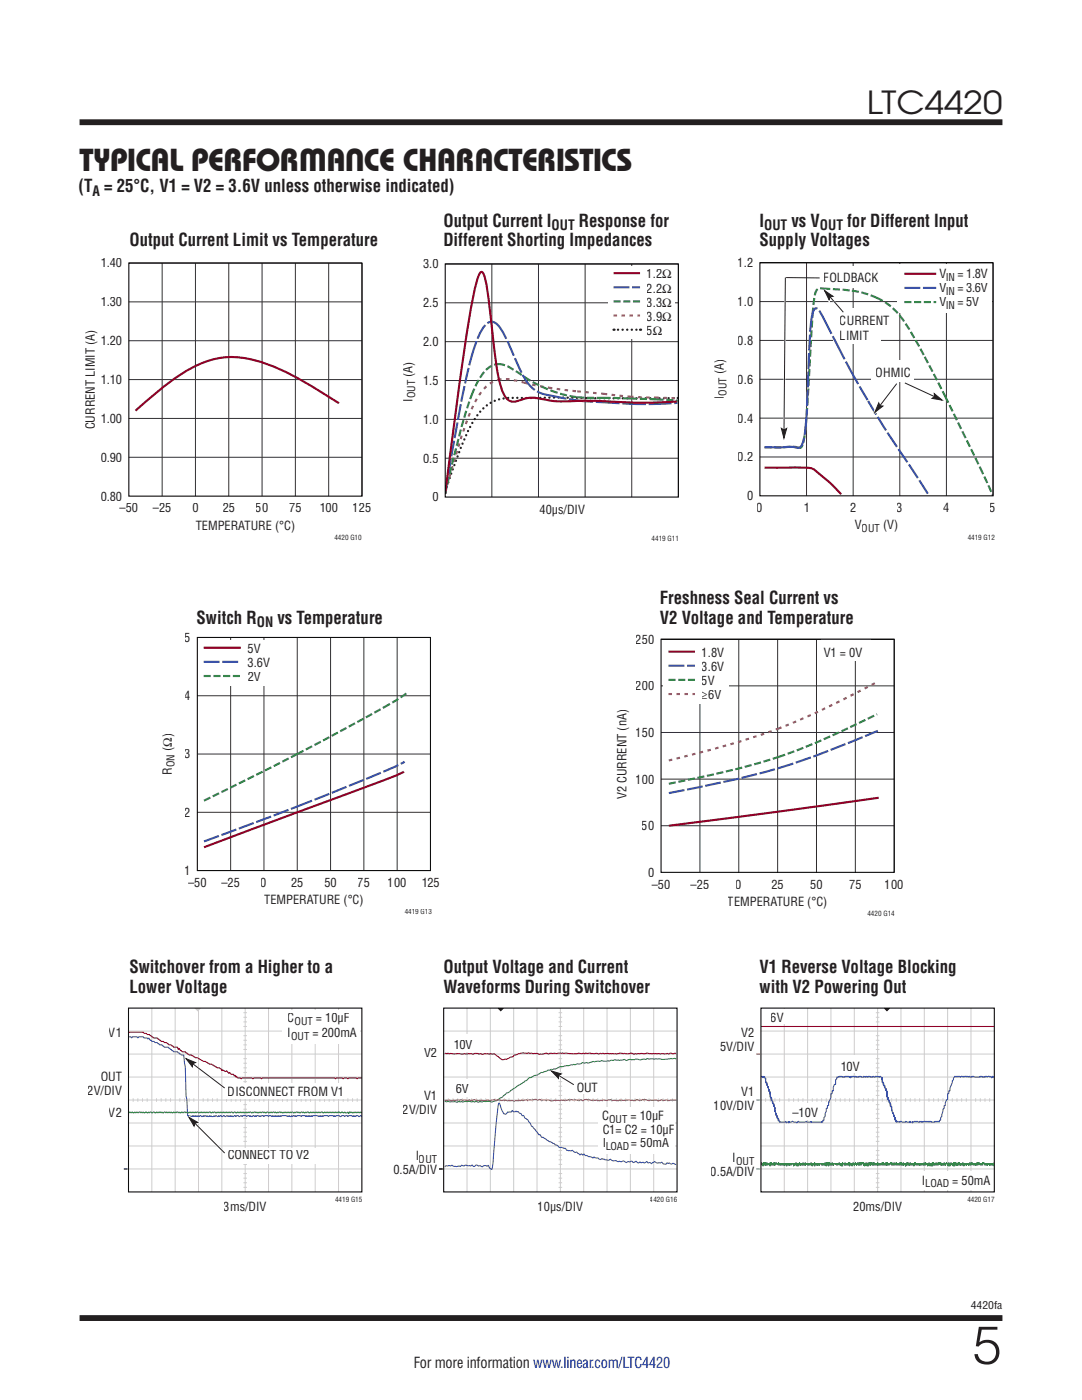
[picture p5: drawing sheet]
<svg xmlns="http://www.w3.org/2000/svg" width="216mm" height="279mm" viewBox="0 0 216 279" stroke-linecap="round" stroke-linejoin="round" font-family="sans-serif">
<defs><g id="words">
<text font-size="10.6" fill="#231f20" x="194.1" y="272.2">5</text>
<g font-size="6.3" fill="#231f20">
<text x="173" y="22.8">LTC4420</text>
<text x="15.9" y="34.1">TYPICAL PERFORMANCE CHARACTERISTICS</text>
</g>
<g font-size="3.5" fill="#231f20">
<text x="15.7" y="38.4">(T = 25°C, V1 = V2 = 3.6V unless otherwise indicated)</text>
<text x="88.5" y="45.2">Output Current I</text>
<text x="115.5" y="45.2">Response for</text>
<text x="151.6" y="45.2">I</text>
<text x="157.9" y="45.2">vs V</text>
<text x="169.1" y="45.2">for Different Input</text>
<text x="25.8" y="49.1">Output Current Limit vs Temperature</text>
<text x="88.5" y="49.1">Different Shorting Impedances</text>
<text x="151.6" y="49.1">Supply Voltages</text>
<text x="39.2" y="124.5">Switch R</text>
<text x="55.4" y="124.5">vs Temperature</text>
<text x="131.7" y="120.6">Freshness Seal Current vs</text>
<text x="131.7" y="124.5">V2 Voltage and Temperature</text>
<text x="25.8" y="194.2">Switchover from a Higher to a</text>
<text x="88.5" y="194.2">Output Voltage and Current</text>
<text x="151.6" y="194.2">V1 Reverse Voltage Blocking</text>
<text x="25.8" y="198.1">Lower Voltage</text>
<text x="88.5" y="198.1">Waveforms During Switchover</text>
<text x="151.6" y="198.1">with V2 Powering Out</text>
</g>
<text font-size="3" fill="#231f20" x="82.5" y="273.1">For more information www.linear.com/LTC4420</text>
<g font-size="2.8" fill="#231f20">
<text x="18.5" y="39.1">A</text>
<text x="110.1" y="45.9">OUT</text>
<text x="152.5" y="45.9">OUT</text>
<text x="163.6" y="45.9">OUT</text>
<text x="51.2" y="125.2">ON</text>
</g>
<g font-size="2.5" fill="#231f20">
<text x="20.1" y="53.4">1.40</text>
<text x="84.4" y="53.6">3.0</text>
<text x="147.2" y="53.3">1.2</text>
<text x="129.1" y="55.6">1.2Ω</text>
<text x="129.1" y="58.4">2.2Ω</text>
<text x="164.4" y="56.3">FOLDBACK</text>
<text x="187.4" y="55.5">V</text>
<text x="187.4" y="58.3">V</text>
<text x="191.1" y="55.5">= 1.8V</text>
<text x="191.1" y="58.3">= 3.6V</text>
<text x="20.1" y="61.1">1.30</text>
<text x="84.4" y="61.3">2.5</text>
<text x="129.1" y="61.2">3.3Ω</text>
<text x="129.1" y="64">3.9Ω</text>
<text x="147.2" y="61.1">1.0</text>
<text x="167.6" y="64.9">CURRENT</text>
<text x="187.4" y="61.2">V</text>
<text x="191.1" y="61.2">= 5V</text>
<text x="20.1" y="68.9">1.20</text>
<text x="84.4" y="69.1">2.0</text>
<text x="129.1" y="66.9">5Ω</text>
<text x="147.2" y="68.8">0.8</text>
<text x="167.6" y="67.9">LIMIT</text>
<text x="20.1" y="76.6">1.10</text>
<text x="82.3" y="75.2" transform="rotate(-90 82.3 75.2)">(A)</text>
<text x="84.4" y="76.8">1.5</text>
<text x="144.4" y="74.7" transform="rotate(-90 144.4 74.7)">(A)</text>
<text x="147.2" y="76.6">0.6</text>
<text x="174.7" y="75.3">OHMIC</text>
<text x="82.3" y="80.1" transform="rotate(-90 82.3 80.1)">I</text>
<text x="144.4" y="79.7" transform="rotate(-90 144.4 79.7)">I</text>
<text x="18.9" y="85.7" transform="rotate(-90 18.9 85.7)">CURRENT LIMIT (A)</text>
<text x="20.1" y="84.4">1.00</text>
<text x="84.4" y="84.6">1.0</text>
<text x="147.2" y="84.3">0.4</text>
<text x="20.1" y="92.1">0.90</text>
<text x="84.4" y="92.3">0.5</text>
<text x="147.2" y="92.1">0.2</text>
<text x="20.1" y="99.9">0.80</text>
<text x="86.3" y="100.1">0</text>
<text x="149.1" y="99.8">0</text>
<text x="23.9" y="102.3">–50</text>
<text x="30.5" y="102.3">–25</text>
<text x="38.4" y="102.3">0</text>
<text x="39" y="105.7">TEMPERATURE (°C)</text>
<text x="44.4" y="102.3">25</text>
<text x="51.1" y="102.3">50</text>
<text x="57.7" y="102.3">75</text>
<text x="63.7" y="102.3">100</text>
<text x="70.4" y="102.3">125</text>
<text x="107.7" y="102.6">40µs/DIV</text>
<text x="151" y="102.2">0</text>
<text x="160.3" y="102.2">1</text>
<text x="169.6" y="102.2">2</text>
<text x="170.6" y="105.6">V</text>
<text x="176.2" y="105.6">(V)</text>
<text x="178.9" y="102.2">3</text>
<text x="188.2" y="102.2">4</text>
<text x="197.5" y="102.2">5</text>
<text x="36.9" y="128.1">5</text>
<text x="49.4" y="130.3">5V</text>
<text x="126.9" y="128.5">250</text>
<text x="140" y="131.1">1.8V</text>
<text x="164.4" y="131.1">V1 = 0V</text>
<text x="49.4" y="133.1">3.6V</text>
<text x="49.4" y="136">2V</text>
<text x="126.9" y="137.8">200</text>
<text x="140" y="133.9">3.6V</text>
<text x="140" y="136.7">5V</text>
<text x="36.9" y="139.7">4</text>
<text x="140" y="139.6">≥6V</text>
<text x="34.3" y="149.9" transform="rotate(-90 34.3 149.9)">(Ω)</text>
<text x="126.9" y="147.1">150</text>
<text x="34.3" y="154.6" transform="rotate(-90 34.3 154.6)">R</text>
<text x="36.9" y="151.4">3</text>
<text x="125" y="159.5" transform="rotate(-90 125 159.5)">V2 CURRENT (nA)</text>
<text x="126.9" y="156.4">100</text>
<text x="36.9" y="163">2</text>
<text x="128.1" y="165.7">50</text>
<text x="36.9" y="174.6">1</text>
<text x="37.5" y="177">–50</text>
<text x="44.2" y="177">–25</text>
<text x="52" y="177">0</text>
<text x="58.1" y="177">25</text>
<text x="64.7" y="177">50</text>
<text x="71.4" y="177">75</text>
<text x="77.4" y="177">100</text>
<text x="84" y="177">125</text>
<text x="129.3" y="175">0</text>
<text x="130.1" y="177.3">–50</text>
<text x="137.8" y="177.3">–25</text>
<text x="146.8" y="177.3">0</text>
<text x="153.9" y="177.3">25</text>
<text x="161.7" y="177.3">50</text>
<text x="169.4" y="177.3">75</text>
<text x="176.6" y="177.3">100</text>
<text x="52.7" y="180.4">TEMPERATURE (°C)</text>
<text x="145.2" y="180.8">TEMPERATURE (°C)</text>
<text x="153.8" y="204">6V</text>
<text x="21.7" y="206.9">V1</text>
<text x="57.4" y="204.1">C</text>
<text x="57.4" y="207">I</text>
<text x="62.4" y="207">= 200mA</text>
<text x="63" y="204.1">= 10µF</text>
<text x="90.4" y="209.4">10V</text>
<text x="143.7" y="209.8">5V/DIV</text>
<text x="147.9" y="207">V2</text>
<text x="20.1" y="215.7">OUT</text>
<text x="84.6" y="211">V2</text>
<text x="167.7" y="213.6">10V</text>
<text x="17.5" y="218.5">2V/DIV</text>
<text x="45.5" y="218.7">DISCONNECT FROM V1</text>
<text x="84.6" y="219.5">V1</text>
<text x="90.9" y="218.2">6V</text>
<text x="115" y="217.9">OUT</text>
<text x="142.5" y="221.5">10V/DIV</text>
<text x="147.9" y="218.7">V1</text>
<text x="21.7" y="222.9">V2</text>
<text x="80.4" y="222.3">2V/DIV</text>
<text x="120.2" y="223.5">C</text>
<text x="120.2" y="226.4">C1= C2 = 10µF</text>
<text x="125.8" y="223.5">= 10µF</text>
<text x="158.1" y="222.9">–10V</text>
<text x="45.4" y="231.4">CONNECT TO V2</text>
<text x="82.9" y="231.5">I</text>
<text x="120.2" y="229">I</text>
<text x="125.9" y="229">= 50mA</text>
<text x="146.2" y="231.9">I</text>
<text x="78.5" y="234.3">0.5A/DIV</text>
<text x="141.8" y="234.7">0.5A/DIV</text>
<text x="183.9" y="236.4">I</text>
<text x="190" y="236.4">= 50mA</text>
<text x="44.7" y="241.7">3ms/DIV</text>
<text x="107.3" y="241.7">10µs/DIV</text>
<text x="170.2" y="241.7">20ms/DIV</text>
</g>
<g font-size="2.1" fill="#231f20">
<text x="188.7" y="56">IN</text>
<text x="188.7" y="58.9">IN</text>
<text x="188.7" y="61.7">IN</text>
<text x="82.8" y="79.5" transform="rotate(-90 82.8 79.5)">OUT</text>
<text x="144.9" y="79" transform="rotate(-90 144.9 79)">OUT</text>
<text x="171.9" y="106.2">OUT</text>
<text x="34.8" y="153.1" transform="rotate(-90 34.8 153.1)">ON</text>
<text x="58.1" y="207.6">OUT</text>
<text x="58.8" y="204.6">OUT</text>
<text x="121.5" y="224.1">OUT</text>
<text x="83.6" y="232">OUT</text>
<text x="120.8" y="229.5">LOAD</text>
<text x="146.9" y="232.4">OUT</text>
<text x="184.6" y="237">LOAD</text>
<text x="193.7" y="261.2">4420fa</text>
</g>
<g font-size="1.4" fill="#231f20">
<text x="66.7" y="107.8">4420 G10</text>
<text x="130" y="107.9">4419 G11</text>
<text x="193.1" y="107.7">4419 G12</text>
<text x="80.7" y="182.5">4419 G13</text>
<text x="173.1" y="182.8">4420 G14</text>
<text x="66.9" y="239.8">4419 G15</text>
<text x="129.7" y="239.8">4420 G16</text>
<text x="193" y="239.8">4420 G17</text>
</g>
</g></defs>
<path d="M15.9 24.4h184.1M15.9 263h184.1" fill="none" stroke="#231f20" stroke-width="1.2" stroke-linecap="butt"/>
<g fill="none" stroke="#323232" stroke-width=".2">
<path d="M25.7 52.5h46.5v46.5M32.4 52.5v46.5M39 52.5v46.5M45.6 52.5v46.5M52.3 52.5v46.5M58.9 52.5v46.5M65.6 52.5v46.5M151.6 52.4h46.6v46.6M160.9 52.4v46.6M170.2 52.4v46.6M179.5 52.4v46.6M188.8 52.4v46.6"/>
<path d="M25.7 75.8h46.5M25.7 68h46.5M25.7 60.2h46.5M151.6 75.7h46.6M151.6 67.9h46.6M151.6 60.2h46.6M25.7 91.3h46.5M25.7 83.5h46.5M151.6 91.2h46.6M151.6 83.4h46.6"/>
</g>
<path d="M67.6 80.5l-2.4-1.6a51.2 51.2 0 0 0-15.2-7.2 16.7 16.7 0 0 0-13.4 2.7 74.8 74.8 0 0 0-9.6 7.6" fill="none" stroke="#900027" stroke-width=".42"/>
<path d="M25.7 52.5h46.5v46.5h-46.5z" fill="none" stroke="#000" stroke-width=".21"/>
<g fill="#fff">
<path d="M173.8 71.9h8.6v4.2h-8.6z"/>
<path d="M166.2 61.4h9.5v7.1h-9.5z"/>
<path d="M163.2 53.1h11.3v4.3h-11.3z"/>
<path d="M179 52.8h18.8v9.6h-18.8z"/>
</g>
<path d="M180.5 54.6h6.3M152.6 93.3h4.9a16.2 16.2 0 0 1 4.8 .3 39.8 39.8 0 0 1 5.6 5" fill="none" stroke="#900027" stroke-width=".42"/>
<g fill="none" stroke="#3a52a4" stroke-width=".42" stroke-dasharray="3.2 .5" stroke-linecap="butt">
<path d="M180.5 57.5h6.3M161.9 64.1a3.1 3.1 0 0 1 .8-2.6 1.65 1.65 0 0 1 1.2 1.2l.6 1.1M164.5 63.8l2.6 5.1M167.1 68.9l2.6 5M169.7 73.9l3.5 6.1M152.6 89.3h1.8M154.4 89.3h1.9M156.3 89.3l1.3-.1 1 .1M158.6 89.3a1.08 1.08 0 0 0 1.6-1l.6-3.6M160.8 84.7l.7-15.5 .4-5.1M173.2 80l4 6.5M177.2 86.5l4.2 6.3"/>
<path d="M181.4 92.8l3.8 5.8"/>
</g>
<g fill="none" stroke="#36864b" stroke-width=".42" stroke-dasharray="1.4 .5" stroke-linecap="butt">
<path d="M164.3 57.6l5.7 .4M170 58l2.2 .5 2.7 .9M174.9 59.4a11.6 11.6 0 0 1 4.7 3.6M162.1 62.8l.2-1.6a5.9 5.9 0 0 1 .9-3.5l1.1-.1M179.6 63a58.2 58.2 0 0 1 4.9 8.2M180.5 60.3h6.3M184.5 71.2l4.1 7.9M188.6 79.1l3.5 7.1M152.6 89.3h3.7M156.3 89.3l2-.1 .8 .1M159.1 89.3a.64 .64 0 0 0 .9-.2 13.5 13.5 0 0 0 .8-4.4M160.8 84.7l1.3-21.9"/>
<path d="M192.1 86.2l3.5 7.2M195.6 93.4l2.5 5.4"/>
</g>
<path d="M151.6 52.4h46.6v46.6h-46.6z" fill="none" stroke="#000" stroke-width=".21"/>
<path d="M180.6 76.4l7.3 3.4" fill="none" stroke="#fff" stroke-width=".35"/>
<path d="M186.2 78.2l1.9 1.5-.2 .3-2.3-.4 .8-.5z" fill="#fff"/>
<path d="M186.2 78.2l1.9 1.5-.2 .3-2.3-.4 .8-.5z" fill="none" stroke="#fff" stroke-width=".2"/>
<path d="M180.6 76.4l7.3 3.4" fill="none" stroke="#231f20" stroke-width=".2"/>
<path d="M186.4 78.5l1.6 1.4-2-.4 .5-.3z" fill="#231f20"/>
<path d="M186.4 78.5l1.6 1.4-2-.4 .5-.3z" fill="none" stroke="#231f20" stroke-width=".2"/>
<path d="M178.9 76.6l-4.3 5.6" fill="none" stroke="#fff" stroke-width=".35"/>
<path d="M175.3 80l.4 .9h.9l-1.9 1.5-.3-.2z" fill="#fff"/>
<path d="M175.3 80l.4 .9h.9l-1.9 1.5-.3-.2z" fill="none" stroke="#fff" stroke-width=".2"/>
<path d="M178.9 76.6l-4.3 5.6" fill="none" stroke="#231f20" stroke-width=".2"/>
<path d="M175.3 80.4l.3 .6h.6l-1.6 1.3z" fill="#231f20"/>
<path d="M175.3 80.4l.3 .6h.6l-1.6 1.3z" fill="none" stroke="#231f20" stroke-width=".2"/>
<path d="M164.6 58.1l3.7 4.2" fill="none" stroke="#fff" stroke-width=".35"/>
<path d="M164.4 58.1l.3-.2 1.9 1.3-.9 .2-.2 .8z" fill="#fff"/>
<path d="M164.4 58.1l.3-.2 1.9 1.3-.9 .2-.2 .8z" fill="none" stroke="#fff" stroke-width=".2"/>
<path d="M164.6 58.1l3.7 4.2" fill="none" stroke="#231f20" stroke-width=".2"/>
<path d="M164.5 58l1.7 1.1-.6 .2-.2 .5z" fill="#231f20"/>
<path d="M156.8 55.4l6.8 .1M164.5 58l1.7 1.1-.6 .2-.2 .5z" fill="none" stroke="#231f20" stroke-width=".2"/>
<path d="M156.7 55.4l-.3 32" fill="none" stroke="#fff" stroke-width=".35"/>
<path d="M155.7 85.2l.7 .5 .8-.5-.6 2.3h-.4z" fill="#fff"/>
<path d="M155.7 85.2l.7 .5 .8-.5-.6 2.3h-.4z" fill="none" stroke="#fff" stroke-width=".2"/>
<path d="M156.7 55.4l-.3 32" fill="none" stroke="#231f20" stroke-width=".2"/>
<path d="M155.9 85.5l.5 .3 .6-.3-.6 2z" fill="#231f20"/>
<path d="M155.9 85.5l.5 .3 .6-.3-.6 2z" fill="none" stroke="#231f20" stroke-width=".2"/>
<path d="M39.4 127.2h46.5v46.5M39.4 138.9h46.5M46 127.2v46.5M52.7 127.2v46.5M59.3 127.2v46.5M66 127.2v46.5M72.6 127.2v46.5M79.3 127.2v46.5M39.4 150.5h46.5M39.4 162.1h46.5" fill="none" stroke="#323232" stroke-width=".2"/>
<path d="M40 127.6h14.2v9.2h-14.2z" fill="#fff"/>
<path d="M40.6 129.3h7.5M80.6 154a129 129 0 0 1-13.7 5.3l-26.2 9.8" fill="none" stroke="#900027" stroke-width=".42"/>
<path d="M40.6 132.1h7.5M76.6 154l3.1-1.4 1-.6M40.7 167.9l18.6-6.9M59.3 161l17.3-7" fill="none" stroke="#3a52a4" stroke-width=".42" stroke-dasharray="3.2 .5" stroke-linecap="butt"/>
<path d="M40.6 134.9h7.5M40.7 159.8l18.6-9.3M59.3 150.5l17.3-9.3M76.6 141.2l3.2-1.9 1.3-1" fill="none" stroke="#36864b" stroke-width=".42" stroke-dasharray="1.4 .5" stroke-linecap="butt"/>
<path d="M39.4 127.2h46.5v46.5h-46.5z" fill="none" stroke="#000" stroke-width=".21"/>
<path d="M131.9 127.6h46.5v46.5M131.9 136.9h46.5M139.7 127.6v46.5M147.4 127.6v46.5M155.2 127.6v46.5M162.9 127.6v46.5M170.7 127.6v46.5M131.9 155.5h46.5M131.9 146.2h46.5M131.9 164.8h46.5" fill="none" stroke="#323232" stroke-width=".2"/>
<g fill="#fff">
<path d="M163.8 127.7h9.8v4.2h-9.8z"/>
<path d="M132.3 127.7h13.2v12.7h-13.2z"/>
</g>
<path d="M133.4 130h5.3M175.3 159.2l-20.1 2.8-21.7 2.8" fill="none" stroke="#900027" stroke-width=".42"/>
<path d="M133.4 132.9h5.3M133.5 158.3l13.2-2.7 8.6-2.3M155.3 153.3l8.7-2.9 11.2-4.6" fill="none" stroke="#3a52a4" stroke-width=".42" stroke-dasharray="3.2 .5" stroke-linecap="butt"/>
<path d="M133.4 135.7h5.3M133.5 156.4l13.3-2.9 8.5-2.4M155.3 151.1a161.9 161.9 0 0 0 19.7-8.6" fill="none" stroke="#36864b" stroke-width=".42" stroke-dasharray="1.4 .5" stroke-linecap="butt"/>
<path d="M133.4 138.5h5.3M133.5 151.8l13.2-3.5 8.6-2.9M155.3 145.4l8.2-3.5 11.8-6" fill="none" stroke="#b57233" stroke-width=".42" stroke-dasharray=".7 .9" stroke-linecap="butt"/>
<path d="M131.9 127.6h46.5v46.5h-46.5zM25.6 201.2h46.6v36.7h-46.6z" fill="none" stroke="#000" stroke-width=".21"/>
<g fill="none" stroke="#cdcdcd" stroke-width=".2">
<path d="M25.6 219.5h46.6M25.6 214.9h46.6M25.6 210.4h46.6M25.6 205.8h46.6M26.6 219.2v.7M27.5 219.2v.7M28.4 219.2v.7M29.4 219.2v.7M30.3 201.2v36.7M31.2 219.2v.7M32.2 219.2v.7M33.1 219.2v.7"/>
<path d="M34 219.2v.7M35 201.2v36.7M35.9 219.2v.7M36.8 219.2v.7M37.7 219.2v.7M38.7 219.2v.7M39.6 201.2v36.7M40.5 219.2v.7M41.5 219.2v.7M42.4 219.2v.7M43.3 219.2v.7M44.3 201.2v36.7"/>
<path d="M45.2 219.2v.7M46.1 219.2v.7M47.1 219.2v.7M48 219.2v.7M48.6 218.6h.7M48.6 217.7h.7M48.6 216.8h.7M48.6 215.9h.7M48.6 214h.7M48.6 213.1h.7M48.6 212.2h.7M48.6 211.3h.7"/>
<path d="M48.6 209.4h.7M48.6 208.5h.7M48.6 207.6h.7M48.6 206.7h.7M48.6 204.9h.7M48.6 203.9h.7M48.6 203h.7M48.6 202.1h.7M48.9 201.2v36.7M49.9 219.2v.7M50.8 219.2v.7M51.7 219.2v.7"/>
<path d="M52.6 219.2v.7M53.6 201.2v36.7M54.5 219.2v.7M55.4 219.2v.7M56.4 219.2v.7M57.3 219.2v.7M58.2 201.2v36.7M59.2 219.2v.7M60.1 219.2v.7M61 219.2v.7M62 219.2v.7M62.9 201.2v36.7"/>
<path d="M63.8 219.2v.7M64.8 219.2v.7M65.7 219.2v.7M66.6 219.2v.7M67.6 201.2v36.7M68.5 219.2v.7M69.4 219.2v.7M70.3 219.2v.7M71.3 219.2v.7M25.6 233.3h46.6M25.6 228.7h46.6M25.6 224.1h46.6"/>
<path d="M48.6 237h.7M48.6 236h.7M48.6 235.1h.7M48.6 234.2h.7M48.6 232.4h.7M48.6 231.5h.7M48.6 230.5h.7M48.6 229.6h.7M48.6 227.8h.7M48.6 226.9h.7M48.6 226h.7M48.6 225h.7"/>
<path d="M48.6 223.2h.7M48.6 222.3h.7M48.6 221.4h.7M48.6 220.5h.7"/>
</g>
<path d="M38.9 201.2h1.1l-.5 .5z" fill="#cdcdcd" stroke="#cdcdcd" stroke-width=".2"/>
<path d="M25.7 206h2.9l.1 .2h.5l.2 .3h.4l.3 .2a1.11 1.11 0 0 0 1.3 .5l.8 .6h.4l.2 .3h.4l.5 .4h.5a1.11 1.11 0 0 0 1.2 .5l.2 .4 .1-.2 .7 .7h.6l.7 .6h.5l.8 .6h.5l1 .7h.5l.8 .6h.4l1.1 .7h.5l.3 .2 .2 .4 .1-.2 .5 .3 .3-.1 .5 .5 .1-.2a.56 .56 0 0 0 .8 .4l.2 .4 .1-.2 .2 .3 .1-.1 .2 .3h.6l.1 .2 .2-.2h2l.2 .2 .1-.2h1.4l.2 .2 .1-.2h14.5l.1 .2 .2-.2h1.2l.2 .2 .1-.2h.7l.1 .2 .2-.2h1.5l.2 .2 .1-.2h.8" fill="none" stroke="#900027" stroke-width=".21"/>
<path d="M25.7 206.9h.4l.2 .3 .1-.3h.9l.2 .3 .2-.3h.9l.1 .3h.7l.1 .2 .2-.2 .6 .6h.5l.1 .3h.5l.4 .4h.5a1.11 1.11 0 0 0 1.3 .5l.6 .4a1.11 1.11 0 0 0 1.2 .5l.8 .6h.5l.3 2.4 .1 5.9 .2 .6 .1 3.3 .3 .1 .2-.1 .2 .1 .3-.1 .1 .1 .2-.1 .1 .1 .2-.1 .1 .1 .2-.1 .2 .1 .1-.1 .2 .1 .1-.1 .3 .1 .3-.1 .2 .1 .2-.1 .3 .1 .1-.1 .2 .1 .3-.1 .1 .1 .2-.1 .1 .1h.4l.1-.1 .2 .1 .1-.1 .3 .1 .3-.1 .2 .1 .2-.1 .3 .1 .3-.1 .3 .1 .3-.1 .3 .1 .2-.1 .1 .1 .2-.1 .1 .1 .2-.1 .1 .1 .4-.1 .3 .1 .1-.1h.3l.2 .1 .3-.1 .3 .1 .2-.1h.6l.1 .1 .2-.1h.3l.2 .1 .1-.1 .2 .1 .3-.1 .3 .1 .1-.1 .2 .1 .2-.1h.3l.1 .1 .2-.1 .1 .1 .2-.1h.3l.1 .1 .2-.1h.6l.2 .1 .1-.1h.3l.2 .1 .2-.1 .1 .1 .2-.1 .1 .1 .2-.1 .1 .1 .2-.1 .1 .1 .2-.1 .2 .1 .1-.1 .2 .1 .1-.1h1l.1 .1 .2-.1 .1 .1 .2-.1 .1 .1 .3-.1 .2 .1 .1-.1 .4 .1 .1-.1 .2 .1 .1-.1h.6l.2 .1 .2-.1h.6l.1 .1 .2-.1 .1 .1 .2-.1 .2 .1 .1-.1 .2 .1 .1-.1 .2 .1 .1-.1h1l.1 .1 .2-.1 .1 .1 .2-.1 .1 .1 .2-.1 .1 .1 .2-.1h.8l.1 .1 .2-.1h.8l.1 .1 .2-.1 .1 .1 .2-.1h.6l.2 .1 .3-.1h.4l.2 .1 .1-.1h.4l.1 .1 .2-.1h.6l.1 .1 .2-.1 .2 .1 .1-.1 .2 .1 .1-.1h.3l.2 .1 .3-.1 .3 .1" fill="none" stroke="#3a52a4" stroke-width=".21"/>
<path d="M72.2 222l-.1 .1-.2-.2-.2 .2-.1-.2-.2 .2-.1-.2-.2 .2-.1-.2-.2 .2-.1-.2-.4 .2-.1-.2-.2 .2-.3-.2-.1 .4-.2-.4-.1 .2h-.4l-.1-.2-.2 .2-.3-.2-.3 .2-.3-.2-.3 .2-.2-.2-.1 .2-.2-.2-.1 .2-.2-.2-.1 .2-.2-.2-.1 .2-.2-.2-.2 .2-.1-.2-.2 .2-.1-.2-.2 .2-.1-.2-.2 .2-.1-.2-.2 .2-.3-.2-.3 .2-.2-.2-.1 .2-.2-.2-.1 .2-.2-.2-.2 .2-.1-.2-.2 .2-.1-.2-.2 .2-.1-.2-.2 .2-.1-.2-.2 .2-.3-.2-.3 .2-.2-.2-.1 .2-.3-.2-.2 .2-.1-.2-.4 .2-.3-.2-.1 .2-.2-.2-.3 .2-.1-.2-.2 .2-.3-.2-.3 .2-.2-.2-.1 .2-.2-.2-.1 .2-.2-.2-.1 .2-.2-.2-.2 .2-.1-.2-.2 .2-.3-.2-.1 .2-.2-.2-.3 .2-.2-.2-.1 .2-.3-.2-.2 .2-.1-.2-.3 .2-.2-.2-.2 .2-.1-.2-.2 .2-.3-.2-.3 .2-.3-.2-.2 .2-.1-.2-.3 .2-.2-.2-.1 .2-.2-.2-.1 .2-.3-.2-.2 .2-.2-.2-.3 .2-.1-.2-.2 .2-.3-.2-.3 .2-.2-.2-.1 .2-.2-.2-.1 .2-.2-.2-.1 .2-.2-.2-.1 .2-.2-.2-.2 .2-.1-.2-.2 .2-.1-.2-.2 .2-.1-.2-.2 .2-.3-.2-.3 .2-.3-.2-.3 .2-.2-.2-.1 .2-.2-.2-.1 .2-.2-.2-.2 .2-.1-.2-.2 .2-.1-.2-.2 .2-.1-.2-.2 .2-.1-.2-.2 .2-.2-.2-.1 .2-.2-.2-.1 .2-.3-.2-.3 .2-.2-.2-.2 .2-.3-.2-.3 .2-.1-.2-.2 .2-.1-.2-.2 .2-.1-.2-.2 .2-.2-.2-.1 .2-.2-.2-.1 .2-.2-.2-.1 .2-.3-.2-.4 .2-.1-.2-.2 .2-.1-.2-.2 .2-.1-.2-.2 .2-.1-.2-.2 .2-.2-.2-.1 .2-.3-.2-.2 .2-.1-.2-.3 .2-.2-.2-.1 .2-.2-.2-.2 .2-.3-.2-.1 .2-.2-.2-.3 .2-.1-.2-.2 .2-.2-.2-.1 .2-.3-.2-.2 .2-.1-.2-.2 .2-.1-.2-.2 .2-.2-.2-.1 .2-.2-.2-.3 .2-.3-.2-.1 .2-.2-.2-.3 .2-.2-.2-.1 .2-.2-.2-.1 .2-.3-.2-.3 .2-.4-.2-.3 .2-.1-.2-.2 .2-.3-.2-.3 .2-.3-.2-.2 .2-.1-.2-.2 .2-.1-.2-.3 .2-.2-.2-.2 .2-.1-.2-.2 .2-.1-.2-.2 .2-.3-.2-.1 .2-.2-.2-.1 .2-.2-.2-.1 .1" fill="none" stroke="#36864b" stroke-width=".21"/>
<path d="M24.7 233.3h.7" fill="none" stroke="#900027" stroke-width=".2"/>
<path d="M24.7 233.3h.7" fill="none" stroke="#3a52a4" stroke-width=".2"/>
<path d="M24.7 233.3h.7" fill="none" stroke="#36864b" stroke-width=".2"/>
<g fill="#fff">
<path d="M56.3 201.7h15.4v6.7h-15.4z"/>
<path d="M45.1 216.1h24.1v3.2h-24.1z"/>
<path d="M44.6 229.1h19v3.2h-19z"/>
</g>
<path d="M37.2 211.3l7.6 5.8" fill="none" stroke="#fff" stroke-width=".35"/>
<path d="M37.2 211.1l2.2 1-.8 .3-.1 .9-1.5-1.9z" fill="#fff"/>
<path d="M37.2 211.1l2.2 1-.8 .3-.1 .9-1.5-1.9z" fill="none" stroke="#fff" stroke-width=".2"/>
<path d="M37.2 211.3l7.6 5.8" fill="none" stroke="#231f20" stroke-width=".2"/>
<path d="M37.1 211.3l1.9 .8-.6 .2v.6z" fill="#231f20"/>
<path d="M37.1 211.3l1.9 .8-.6 .2v.6z" fill="none" stroke="#231f20" stroke-width=".2"/>
<path d="M37.8 223.1l7 7" fill="none" stroke="#fff" stroke-width=".35"/>
<path d="M37.7 223l.1-.2 2.1 1.3-.9 .2-.2 .9-1.2-2.1z" fill="#fff"/>
<path d="M37.7 223l.1-.2 2.1 1.3-.9 .2-.2 .9-1.2-2.1z" fill="none" stroke="#fff" stroke-width=".2"/>
<path d="M37.8 223.1l7 7" fill="none" stroke="#231f20" stroke-width=".2"/>
<path d="M37.7 223l1.8 1-.6 .2-.2 .6z" fill="#231f20"/>
<path d="M37.7 223l1.8 1-.6 .2-.2 .6zM87.6 233.3h.7" fill="none" stroke="#231f20" stroke-width=".2"/>
<g fill="none" stroke="#ccc" stroke-width=".2">
<path d="M88.5 214.9h46.6M88.5 210.4h46.6M88.5 205.8h46.6M89.5 219.2v.7M90.4 219.2v.7M91.3 219.2v.7M92.3 219.2v.7M93.2 201.2v36.7M94.1 219.2v.7M95 219.2v.7M96 219.2v.7M96.9 219.2v.7"/>
<path d="M97.8 201.2v36.7M98.8 219.2v.7M99.7 219.2v.7M100.6 219.2v.7M101.6 219.2v.7M102.5 201.2v36.7M103.4 219.2v.7M104.4 219.2v.7M105.3 219.2v.7M106.2 219.2v.7M107.2 201.2v36.7M108.1 219.2v.7"/>
<path d="M109 219.2v.7M110 219.2v.7M110.9 219.2v.7M111.5 218.6h.7M111.5 217.7h.7M111.5 216.8h.7M111.5 215.9h.7M111.5 213.1h.7M111.5 212.2h.7M111.5 211.3h.7M111.5 209.4h.7M111.5 208.5h.7"/>
<path d="M111.5 207.6h.7M111.5 206.7h.7M111.5 204.9h.7M111.5 203.9h.7M111.5 203h.7M111.5 202.1h.7M111.8 201.2v36.7M112.7 219.2v.7M113.7 219.2v.7M114.6 219.2v.7M115.5 219.2v.7M116.5 201.2v36.7"/>
<path d="M117.4 219.2v.7M118.3 219.2v.7M119.3 219.2v.7M120.2 219.2v.7M121.1 201.2v36.7M122.1 219.2v.7M123 219.2v.7M123.9 219.2v.7M124.9 219.2v.7M125.8 201.2v36.7M126.7 219.2v.7M127.6 219.2v.7"/>
<path d="M128.6 219.2v.7M129.5 219.2v.7M130.4 201.2v36.7M131.4 219.2v.7M132.3 219.2v.7M133.2 219.2v.7M134.2 219.2v.7M88.5 233.3h46.6M88.5 228.7h46.6M88.5 224.1h46.6M111.5 237h.7M111.5 236h.7"/>
<path d="M111.5 235.1h.7M111.5 234.2h.7M111.5 232.4h.7M111.5 231.5h.7M111.5 230.5h.7M111.5 229.6h.7M111.5 227.8h.7M111.5 226.9h.7M111.5 226h.7M111.5 225h.7M111.5 223.2h.7M111.5 222.3h.7"/>
<path d="M111.5 221.4h.7M111.5 220.5h.7"/>
</g>
<path d="M88.5 219.5h46.6M111.5 214h.7" fill="none" stroke="#cdcdcd" stroke-width=".2"/>
<path d="M99.4 201.2h1l-.5 .5z" fill="#231f20" stroke="#231f20" stroke-width=".2"/>
<path d="M134.9 210.2l-3.1 .2-2.7-.3-2.6 .3-.7-.2-.8 .1-1.3-.1-.7 .1-2.7-.1-.9 .1-.3-.1-1.2 .1-.2-.2-3.3 .2-2.1-.1h-2.5l-.3 .1-.5-.1-1.4 .2-.5-.2-2.6-.1-1 .2-.9 .3-.4 .3-.4 .1-.7 .4-.9 .1-.5-.4a2.14 2.14 0 0 0-2.3-.8h-.6l-.5 .1-1.4-.2-.5 .2-.4-.1-2 .1-2.4-.1-.2-.1-.7 .1" fill="none" stroke="#900027" stroke-width=".21"/>
<path d="M134.9 232.3l-.6-.1-.3 .1a.72 .72 0 0 0-1.1 0h-.5l-.4-.4-.1 .1a1.36 1.36 0 0 1-1.3-.2l-.6 .4-.3-.2h-.4a.21 .21 0 0 0-.2-.2 .21 .21 0 0 0-.3 .2l-.2 .1-.2-.1a.42 .42 0 0 1-.7-.1 .44 .44 0 0 1-.4 .2 .44 .44 0 0 1-.4-.3l-.5 .2-.3-.2-.5 .1-.3-.1a.55 .55 0 0 1-.8-.1l-1.1 .1-.6-.2a.96 .96 0 0 1-1-.2 .86 .86 0 0 1-1.1 .1l-.6-.3-.1 .1a.49 .49 0 0 1-.7-.2l-.8-.2a.28 .28 0 0 1-.3 .2 .28 .28 0 0 1-.2-.2l-1.2-.3-.3-.3-.3 .2a.26 .26 0 0 0-.2-.2 .26 .26 0 0 0-.3 .2l-.7-.6a.43 .43 0 0 1-.7-.3h-.7a.63 .63 0 0 1-.8-.4l-1.2-.2-1.1-.8-.9-.4-1.2-.8h-.3l-.3-.5-.3-.1-1.4-1.7-.8-1.2-.7-.6a.3 .3 0 0 0-.4-.3l-.3-.4h-.2l-.3-.3-.4-.2-.5 .2-.3-.2a.33 .33 0 0 1-.5 .2h-.3a.6 .6 0 0 1-.8 .4l-.7-1.5a.53 .53 0 0 0-.4-.6l-.4 3.5-.9 9.5-.1 .2-.3-.2-.4-.6-.2 .2-.2-.2h-.5a.4 .4 0 0 1-.4 .3 .4 .4 0 0 1-.4-.3h-.4a.46 .46 0 0 0-.7 .2h-.2l-.2-.3-.3 .2-1-.2-.4 .2a.38 .38 0 0 0-.6 .1l-.2-.1a1.94 1.94 0 0 1-1.5-.2l-.2 .2h-1l-.3 .2" fill="none" stroke="#3a52a4" stroke-width=".21"/>
<path d="M134.9 211.3l-1-.1-1.6 .2-3.1-.1-1.3 .2-1-.2-.4 .2h-1a.83 .83 0 0 1-1-.1l-.9 .2-.9-.1-1.8 .3-.9-.1-3.4 .5a.62 .62 0 0 0-.8 .1l-4.1 .6a2.52 2.52 0 0 1-1.8 .5l-1.9 .6-.9 .6h-.5l-.6 .4-.4 .1-1.1 .9-3.1 2.1h-.3l-.9 .9-1.2 .7-.9 .2-.3-.1h-1.4h-.7l-.2 .2-1.1-.2-.2 .1-1.2-.1-.6 .1-.8-.1-.4 .2-2.5-.2" fill="none" stroke="#36864b" stroke-width=".21"/>
<path d="M88.7 219.6l1-.1 .3 .2 2.1-.2 1.3 .1 .2-.1 .3 .1 .8-.2 .7 .2 1.5 .1 1.7-.3 .3 .2h2l1.7 .2 1-.2 .3 .1 1.1-.2 .3 .1 1.5-.2a.75 .75 0 0 0 .9 0l.5 .2 1.1-.1 .7 .2 .9-.1 .8 .1 .3-.2 1.1 .1 .3-.1 .3 .1 .4-.2 1.1 .2 .7-.1a.57 .57 0 0 0 .8-.1l2.9 .3 .8-.2 .8 .1 .6-.1 .4 .1 1.1 .1 .4-.2 3.1 .1a.59 .59 0 0 1 .8 0h.3a1.73 1.73 0 0 1 1.5 0l1.5-.1 .4 .2 .7-.2 .3 .1h2.6" fill="none" stroke="#b57233" stroke-width=".21"/>
<path d="M88.5 201.2h46.6v36.7h-46.6z" fill="none" stroke="#000" stroke-width=".21"/>
<path d="M87.6 233.3h.7" fill="none" stroke="#900027" stroke-width=".2"/>
<path d="M87.6 233.3h.7" fill="none" stroke="#3a52a4" stroke-width=".2"/>
<path d="M87.6 233.3h.7" fill="none" stroke="#36864b" stroke-width=".2"/>
<g fill="#fff">
<path d="M119.4 221h15.3v9.2h-15.3z"/>
<path d="M114.8 215.6h5.1v2.8h-5.1z"/>
<path d="M89.8 206.3h5.8v3.5h-5.8z"/>
<path d="M89.7 215.4h4.6v3.5h-4.6z"/>
</g>
<path d="M110.7 214.1l4.4 2.7" fill="none" stroke="#fff" stroke-width=".35"/>
<path d="M110.1 213.6l2.3 .7-.8 .4v.9l-1.7-1.7z" fill="#fff"/>
<path d="M110.1 213.6l2.3 .7-.8 .4v.9l-1.7-1.7z" fill="none" stroke="#fff" stroke-width=".2"/>
<path d="M110.1 213.8l4.4 2.7" fill="none" stroke="#231f20" stroke-width=".2"/>
<path d="M110 213.7l2 .6-.6 .3v.6z" fill="#231f20"/>
<path d="M110 213.7l2 .6-.6 .3v.6zM174.8 204.9h.7M174.8 232.4h.7" fill="none" stroke="#231f20" stroke-width=".2"/>
<g fill="none" stroke="#ccc" stroke-width=".2">
<path d="M151.8 219.5h46.6M151.8 214.9h46.6M151.8 210.4h46.6M151.8 205.8h46.6M152.8 219.2v.7M153.7 219.2v.7M154.6 219.2v.7M155.6 219.2v.7M156.5 201.2v36.7M157.4 219.2v.7M158.4 219.2v.7M159.3 219.2v.7"/>
<path d="M160.2 219.2v.7M161.1 201.2v36.7M162.1 219.2v.7M163 219.2v.7M163.9 219.2v.7M164.9 219.2v.7M165.8 201.2v36.7M166.7 219.2v.7M167.7 219.2v.7M168.6 219.2v.7M169.5 219.2v.7M170.5 201.2v36.7"/>
<path d="M171.4 219.2v.7M172.3 219.2v.7M173.3 219.2v.7M174.2 219.2v.7M174.8 218.6h.7M174.8 217.7h.7M174.8 216.8h.7M174.8 215.9h.7M174.8 214h.7M174.8 213.1h.7M174.8 212.2h.7M174.8 211.3h.7"/>
<path d="M174.8 209.4h.7M174.8 208.5h.7M174.8 207.6h.7M174.8 206.7h.7M174.8 203.9h.7M174.8 203h.7M174.8 202.1h.7M175.1 201.2v36.7M176.1 219.2v.7M177 219.2v.7M177.9 219.2v.7M178.8 219.2v.7"/>
<path d="M179.8 201.2v36.7M180.7 219.2v.7M181.6 219.2v.7M182.6 219.2v.7M183.5 219.2v.7M184.4 201.2v36.7M185.4 219.2v.7M186.3 219.2v.7M187.2 219.2v.7M188.2 219.2v.7M189.1 201.2v36.7M190 219.2v.7"/>
<path d="M191 219.2v.7M191.9 219.2v.7M192.8 219.2v.7M193.7 201.2v36.7M194.7 219.2v.7M195.6 219.2v.7M196.5 219.2v.7M197.5 219.2v.7M151.8 233.3h46.6M151.8 228.7h46.6M151.8 224.1h46.6M174.8 237h.7"/>
<path d="M174.8 236h.7M174.8 235.1h.7M174.8 234.2h.7M174.8 231.5h.7M174.8 230.5h.7M174.8 229.6h.7M174.8 227.8h.7M174.8 226.9h.7M174.8 226h.7M174.8 225h.7M174.8 223.2h.7M174.8 222.3h.7"/>
<path d="M174.8 221.4h.7M174.8 220.5h.7"/>
</g>
<path d="M176.5 201.2h1l-.5 .5z" fill="#231f20" stroke="#231f20" stroke-width=".2"/>
<path d="M198.3 204.9h-46.4" fill="none" stroke="#900027" stroke-width=".21"/>
<path d="M151.9 214.8l.2 .1v-.1l.2 .3v-.3l.2 .3v-.3l.3 .7v-.4v.9v-.3l.2 .9v-.6l.5 1.9v-.6l.2 1.1v-.5v1.1v-.6l.2 1.3v-.7l.3 1.3v-.6l.4 1.7v-.4v.9v-.3l.3 1.1v-.6l.2 1.1v-.5l.2 1.1v-.6l.3 .7v-.1v.1h1.1v-.1l.3 .3v-.2l.4 .2v-.3v.1h.5l.2-.1 1 .3 .2-.3 .2 .1h1.2l.2-.1v.1h.9v-.1v.1h2.1v-.1v.1h.3v-.3h.2v-.6l.2-.2 .3-1.6h.2v-.6h.2v-.7v.2a2.43 2.43 0 0 0 .5-1.9h.2v-.5h.3v-.7l.2-.6h.2v-.9l.3-.2v-.4h.4v-.1l.3 .1v-.1v.1v-.1l.2 .1v-.1l.2 .1v-.1v.1h.5v-.1v.1v-.1l.2 .1v-.1l.5 .1v-.1l.2 .1v-.1l.3 .3v-.3l.2 .1v-.1v.1l.2-.1 .3 .1v-.1v.1h.2v-.1l.2 .1v-.1v.1h.5v-.1v.1v-.1l.2 .1v-.1l.3 .1v-.1v.1h.4v-.1v.1v-.1l.3 .1h.2v-.1l.2 .1v-.1v.1h.3v-.1l.2 .1v-.1l.2 .1v-.1v.1h.5v-.1v.1v-.1l.2 .1h.3v-.1l.2 .1v-.1l.2 .1v-.1l.5 .1v-.1l.5 .7v-.6v1.1v-.5l.2 1.1v-.6l.4 1.7v-.6l.3 1.1v-.5v1.3v-.8l.4 1.9v-.6l.3 1.3v-.7l.2 1.3v-.6v.9v-.3l.9 2.5v-.3v.3h.3v-.1l.2 .1h.2v-.1v.1l.3-.1v.1v-.1l.2 .1h.7v-.1v.1v-.1l.2 .1h.5l.2-.1v.3v-.2l.5 .2v-.3v.1l.5-.1v.1v-.1l.2 .1v-.1l.2 .1v-.1l.3 .1h.2v-.1v.1v-.1l.2 .1v-.1l.3 .1v-.1v.1l.4-.1v.1v-.1l.3 .1v-.1l.2 .1v-.1l.2 .1v-.1l.3 .1v-.1v.1v-.1l.2 .1v-.1l.2 .1v-.1v.1h.7v-.1l.3 .1v-.1l.4 .1v-.1l.3 .1v-.3h.2v-.6l.2-.2 .3-1.4 .2-.2v-.6h.2v-.5l.5-.7v-1.2h.2v-.5h.3v-.6l.4-1.1v-.3l.3-.2v-.4l.2-.3 .2 .1v-.1l.3 .1v-.1v.1v-.1l.2 .1v-.1l.2 .1v-.1l.3 .1v-.1v.1l.2-.1v.1v-.1l.2 .1v-.1l.2 .1v-.1v.1l.3-.1 .2 .1v-.1v.1v-.1l.2 .1v-.1l.3 .1v-.1v.1l.2-.1v.1h.5v-.1l.2 .1v-.1l.2 .1h1.2v-.1v.1v-.1l.2 .1v-.1l.3 .1v-.1v.1h.4v-.1v.1v-.1l.3 .1v-.1l.2 .1v-.1v.1l.2-.1 .3 .1v-.1v.1v-.1l.4 .3v-.3l.4 .1" fill="none" stroke="#3a52a4" stroke-width=".21"/>
<path d="M198.3 232.1l-.1 .5v-.4v.4l-.3-.4v.4l-.2-.4v.4l-.2-.4v.4v-.4v.4l-.3-.4-.2 .4v-.4v.4l-.2-.4v.4l-.3-.4v.4l-.2-.6-.2 .4v-.4v.6l-.3-.4v.4l-.2-.4v.4v-.4v.2l-.2-.4v.4l-.3-.4v.6l-.2-.6v.6l-.2-.4v.4v-.4v.4l-.3-.4v.4l-.2-.4v.4l-.2-.6v.4l-.3-.4v.6v-.4l-.2 .4v-.6l-.2 .6v-.4v.4l-.3-.4v.2l-.2-.2v.4v-.4v.4l-.2-.4-.3 .4v-.4v.5l-.2-.7v.6l-.2-.4v.4v-.4l-.2 .4v-.4v.4l-.3-.6v.6l-.2-.6v.6l-.2-.4v.4v-.4v.4l-.3-.6v.6l-.2-.6v.7l-.2-.7v.7l-.3-.5v.4v-.4l-.2 .2v-.4l-.2 .6v-.4v.5l-.3-.7v.7l-.4-.7-.3 .6v-.4v.4l-.2-.6v.6l-.2-.4v.4v-.4l-.3 .4v-.4v.4l-.2-.6v.6l-.2-.6v.4l-.3-.4v.6l-.2-.4v.4l-.2-.6v.6l-.3-.4v.4l-.2-.4v.4v-.6l-.2 .7v-.7l-.3 .7v-.5v.2l-.2-.2v.5l-.2-.7v.6v-.4v.4l-.3-.4v.5l-.4-.7v.6l-.3-.4v.4v-.6l-.2 .6v-.4l-.2 .2v-.2v.4l-.3-.4v.4l-.2-.4v.4v-.4v.4l-.2-.4v.4l-.3-.4v.4l-.2-.4v.4l-.2-.6v.4v-.4l-.3 .7v-.5l-.2 .2v-.2v.4l-.2-.4v.4l-.3-.4v.4v-.6l-.2 .6v-.4v.4l-.2-.6v.6l-.3-.6v.6l-.2-.4v.5v-.5v.5l-.2-.5-.3 .4v-.6v.6l-.2-.4v.4l-.2-.6v.6v-.6l-.3 .4v-.4v.6l-.2-.4v.4l-.2-.4v.4l-.3-.6v.6v-.6v.4l-.2-.2v.4l-.2-.6v.6l-.3-.4v.4l-.2-.6v.6v-.6v.4l-.2-.4v.4l-.3-.2v.4l-.2-.4v.4l-.2-.6v.6v-.6v.6l-.3-.6v.6l-.2-.4v.4l-.2-.6v.6l-.2-.6v.6v-.6v.4l-.3-.2v.4l-.2-.4v.4l-.2-.4v.4l-.3-.6v.6v-.4v.4l-.2-.4v.4l-.2-.4v.4l-.3-.6v.6l-.2-.6v.6v-.4v.4l-.2-.6-.3 .6v-.6v.6l-.2-.6v.6l-.2-.4v.5v-.7l-.3 .7v-.5v.4l-.2-.6v.6l-.2-.4v.5l-.3-.5v.4v-.6v.6l-.2-.6-.2 .4v-.4v.6l-.3-.6v.6l-.2-.6v.6v-.4v.4l-.2-.6-.3 .6v-.4v.4l-.2-.6v.4l-.2-.2v.4v-.4v.4l-.3-.6-.2 .7v-.5v.4l-.2-.4v.4l-.3-.6v.7l-.2-.7v.6l-.2-.4v.4l-.3-.4v.4l-.2-.6v.6v-.4v.4l-.2-.4-.3 .2v-.4v.7l-.2-.5v.5l-.2-.5v.4v-.4v.4l-.3-.6v.4l-.2-.2v.4l-.2-.4v.4l-.3-.4v.2v-.2v.2l-.2-.2-.2 .4v-.4v.4l-.3-.6v.6l-.2-.4v.4v-.4l-.2 .4v-.6l-.3 .6v-.6v.7l-.2-.7v.6l-.2-.6v.7v-.5l-.3 .4v-.6v.6l-.2-.4v.4l-.2-.4v.4l-.3-.4v.4v-.4v.2l-.2-.2-.2 .4v-.4v.4l-.3-.4v.4l-.2-.4v.4v-.4v.4l-.2-.4-.3 .5v-.7v.6l-.2-.4v.4l-.2-.4v.5v-.5l-.3 .4v-.6v.4l-.2-.2v.4l-.2-.4v.4l-.3-.4v.4v-.4l-.2 .2v-.2l-.2 .4v-.6v.6l-.2-.4v.4l-.3-.6v.6v-.4l-.2 .4v-.4l-.2 .4v-.4v.4l-.3-.6v.6l-.2-.4v.5l-.2-.5v.5l-.3-.7v.6l-.2-.4v.4l-.2-.4v.5v-.5v.4l-.3-.4-.2 .2v-.2v.4l-.2-.4v.4l-.3-.4v.4v-.4v.4l-.2-.4-.2 .5v-.5v.2l-.3-.2v.4l-.2-.4v.4v-.4v.4l-.2-.4v.4l-.3-.4v.4l-.2-.4v.4l-.2-.4v.4v-.4v.2l-.3-.4v.6l-.4-.6v.4l-.3-.2v.4v-.6v.6l-.2-.6v.6l-.2-.4v.4l-.3-.6v.6l-.2-.6v.7l-.2-.5v.2l-.3-.2v.4l-.2-.6v.6l-.2-.4v.4v-.6v.6l-.3-.6v.6l-.2-.6v.7l-.2-.5v.4l-.2-.5" fill="none" stroke="#36864b" stroke-width=".21"/>
<path d="M151.8 201.2h46.6v36.7h-46.6z" fill="none" stroke="#000" stroke-width=".21"/>
<path d="M150.9 210.4h.7" fill="none" stroke="#900027" stroke-width=".2"/>
<path d="M150.9 219.5h.7" fill="none" stroke="#3a52a4" stroke-width=".2"/>
<path d="M150.9 233.3h.7" fill="none" stroke="#36864b" stroke-width=".2"/>
<g fill="#fff">
<path d="M181.9 233.7h14.7v3.7h-14.7z"/>
<path d="M153.2 201.6h4.6v2.8h-4.6z"/>
<path d="M156.7 220.1h6.2v3.3h-6.2z"/>
<path d="M167.5 210.6h5.8v3.6h-5.8z"/>
</g>
<path d="M88.8 52.7h46.6v46.5M98.1 52.7v46.5M107.4 52.7v46.5M116.8 52.7v46.5M126.1 52.7v46.5M88.8 75.9h46.6M88.8 68.2h46.6M88.8 60.4h46.6M88.8 91.4h46.6M88.8 83.7h46.6" fill="none" stroke="#323232" stroke-width=".2"/>
<path d="M121.4 53.2h13.3v14.5h-13.3z" fill="#fff"/>
<path d="M122.4 54.5h5.3" fill="none" stroke="#900027" stroke-width=".42"/>
<path d="M122.4 57.3h5.3" fill="none" stroke="#3a52a4" stroke-width=".42" stroke-dasharray="3.2 .5" stroke-linecap="butt"/>
<path d="M122.4 60.2h5.3" fill="none" stroke="#36864b" stroke-width=".42" stroke-dasharray="1.4 .5" stroke-linecap="butt"/>
<path d="M122.4 63h5.3" fill="none" stroke="#b57233" stroke-width=".42" stroke-dasharray=".7 .9" stroke-linecap="butt"/>
<circle cx="122.4" cy="65.8" r=".23" fill="#231f20"/>
<path d="M123.3 65.8h4" fill="none" stroke="#231f20" stroke-width=".46" stroke-dasharray="0 .9"/>
<circle cx="127.7" cy="65.8" r=".23" fill="#231f20"/>
<path d="M134.3 79.4l-13.5 .1-9.9-.2-5.7 .1a17.3 17.3 0 0 0-6.5 .6 9.9 9.9 0 0 0-4.7 4.9 97.3 97.3 0 0 0-5.2 13.1" fill="none" stroke="#231f20" stroke-width=".46" stroke-dasharray="0 .9"/>
<path d="M99.4 75.8a10.7 10.7 0 0 1 5.3 .6M104.7 76.4l4.8 1M109.5 77.4l5.7 .7M115.2 78.1l5.3 .5M120.5 78.6l5.2 .6M125.7 79.2l5.1 .1M130.8 79.3l4.5 .2M88.9 98.1l2-7a80.6 80.6 0 0 1 3.2-9.4M94.1 81.7a11.2 11.2 0 0 1 4.1-5.4l1.2-.5" fill="none" stroke="#b57233" stroke-width=".42" stroke-dasharray=".7 .9" stroke-linecap="butt"/>
<path d="M94.1 78.9l.5-1.3a8.8 8.8 0 0 1 3.7-4.7l1.1-.2M99.4 72.7a8 8 0 0 1 4.6 2.1l.7 .4M104.7 75.2a26.3 26.3 0 0 0 5.2 2.7M109.9 77.9a21.7 21.7 0 0 0 5.3 1.4M115.2 79.3l5.3 .1M120.5 79.4l5.2 .1M125.7 79.5l5.3 .2M131 79.7l4.3 .3M88.9 98.2l3-12.1 2.2-7.2" fill="none" stroke="#36864b" stroke-width=".42" stroke-dasharray="1.4 .5" stroke-linecap="butt"/>
<path d="M94.1 71.1a15.4 15.4 0 0 1 2.9-6.4 1.49 1.49 0 0 1 2.4 .2M99.4 64.9a35.9 35.9 0 0 1 3.8 7.7l1.5 2.9M104.7 75.5a6.3 6.3 0 0 0 5.2 3.5M109.9 79l5.3 .9M115.2 79.9l5.3 .4M88.9 98.1a307 307 0 0 1 5.2-27M120.5 80.3l5.2 .3M125.7 80.6h5.1M130.8 80.6l4.4-.2" fill="none" stroke="#3a52a4" stroke-width=".42" stroke-dasharray="3.2 .5" stroke-linecap="butt"/>
<path d="M135.1 80.1a120.1 120.1 0 0 1-17-.1h-2.9a24.4 24.4 0 0 1-8.5-.6 7.9 7.9 0 0 0-3.6 .7 1.99 1.99 0 0 1-2.5-1.2 28.7 28.7 0 0 1-1.9-8.7l-.4-3.6a76.1 76.1 0 0 0-1.7-11.7l-.3-.5-.3-.1a4 4 0 0 0-1 2.3 375.4 375.4 0 0 0-5 33l-1.1 8.4" fill="none" stroke="#900027" stroke-width=".42"/>
<path d="M88.8 52.7h46.6v46.5h-46.6z" fill="none" stroke="#000" stroke-width=".21"/>
<use href="#words"/>
</svg>
